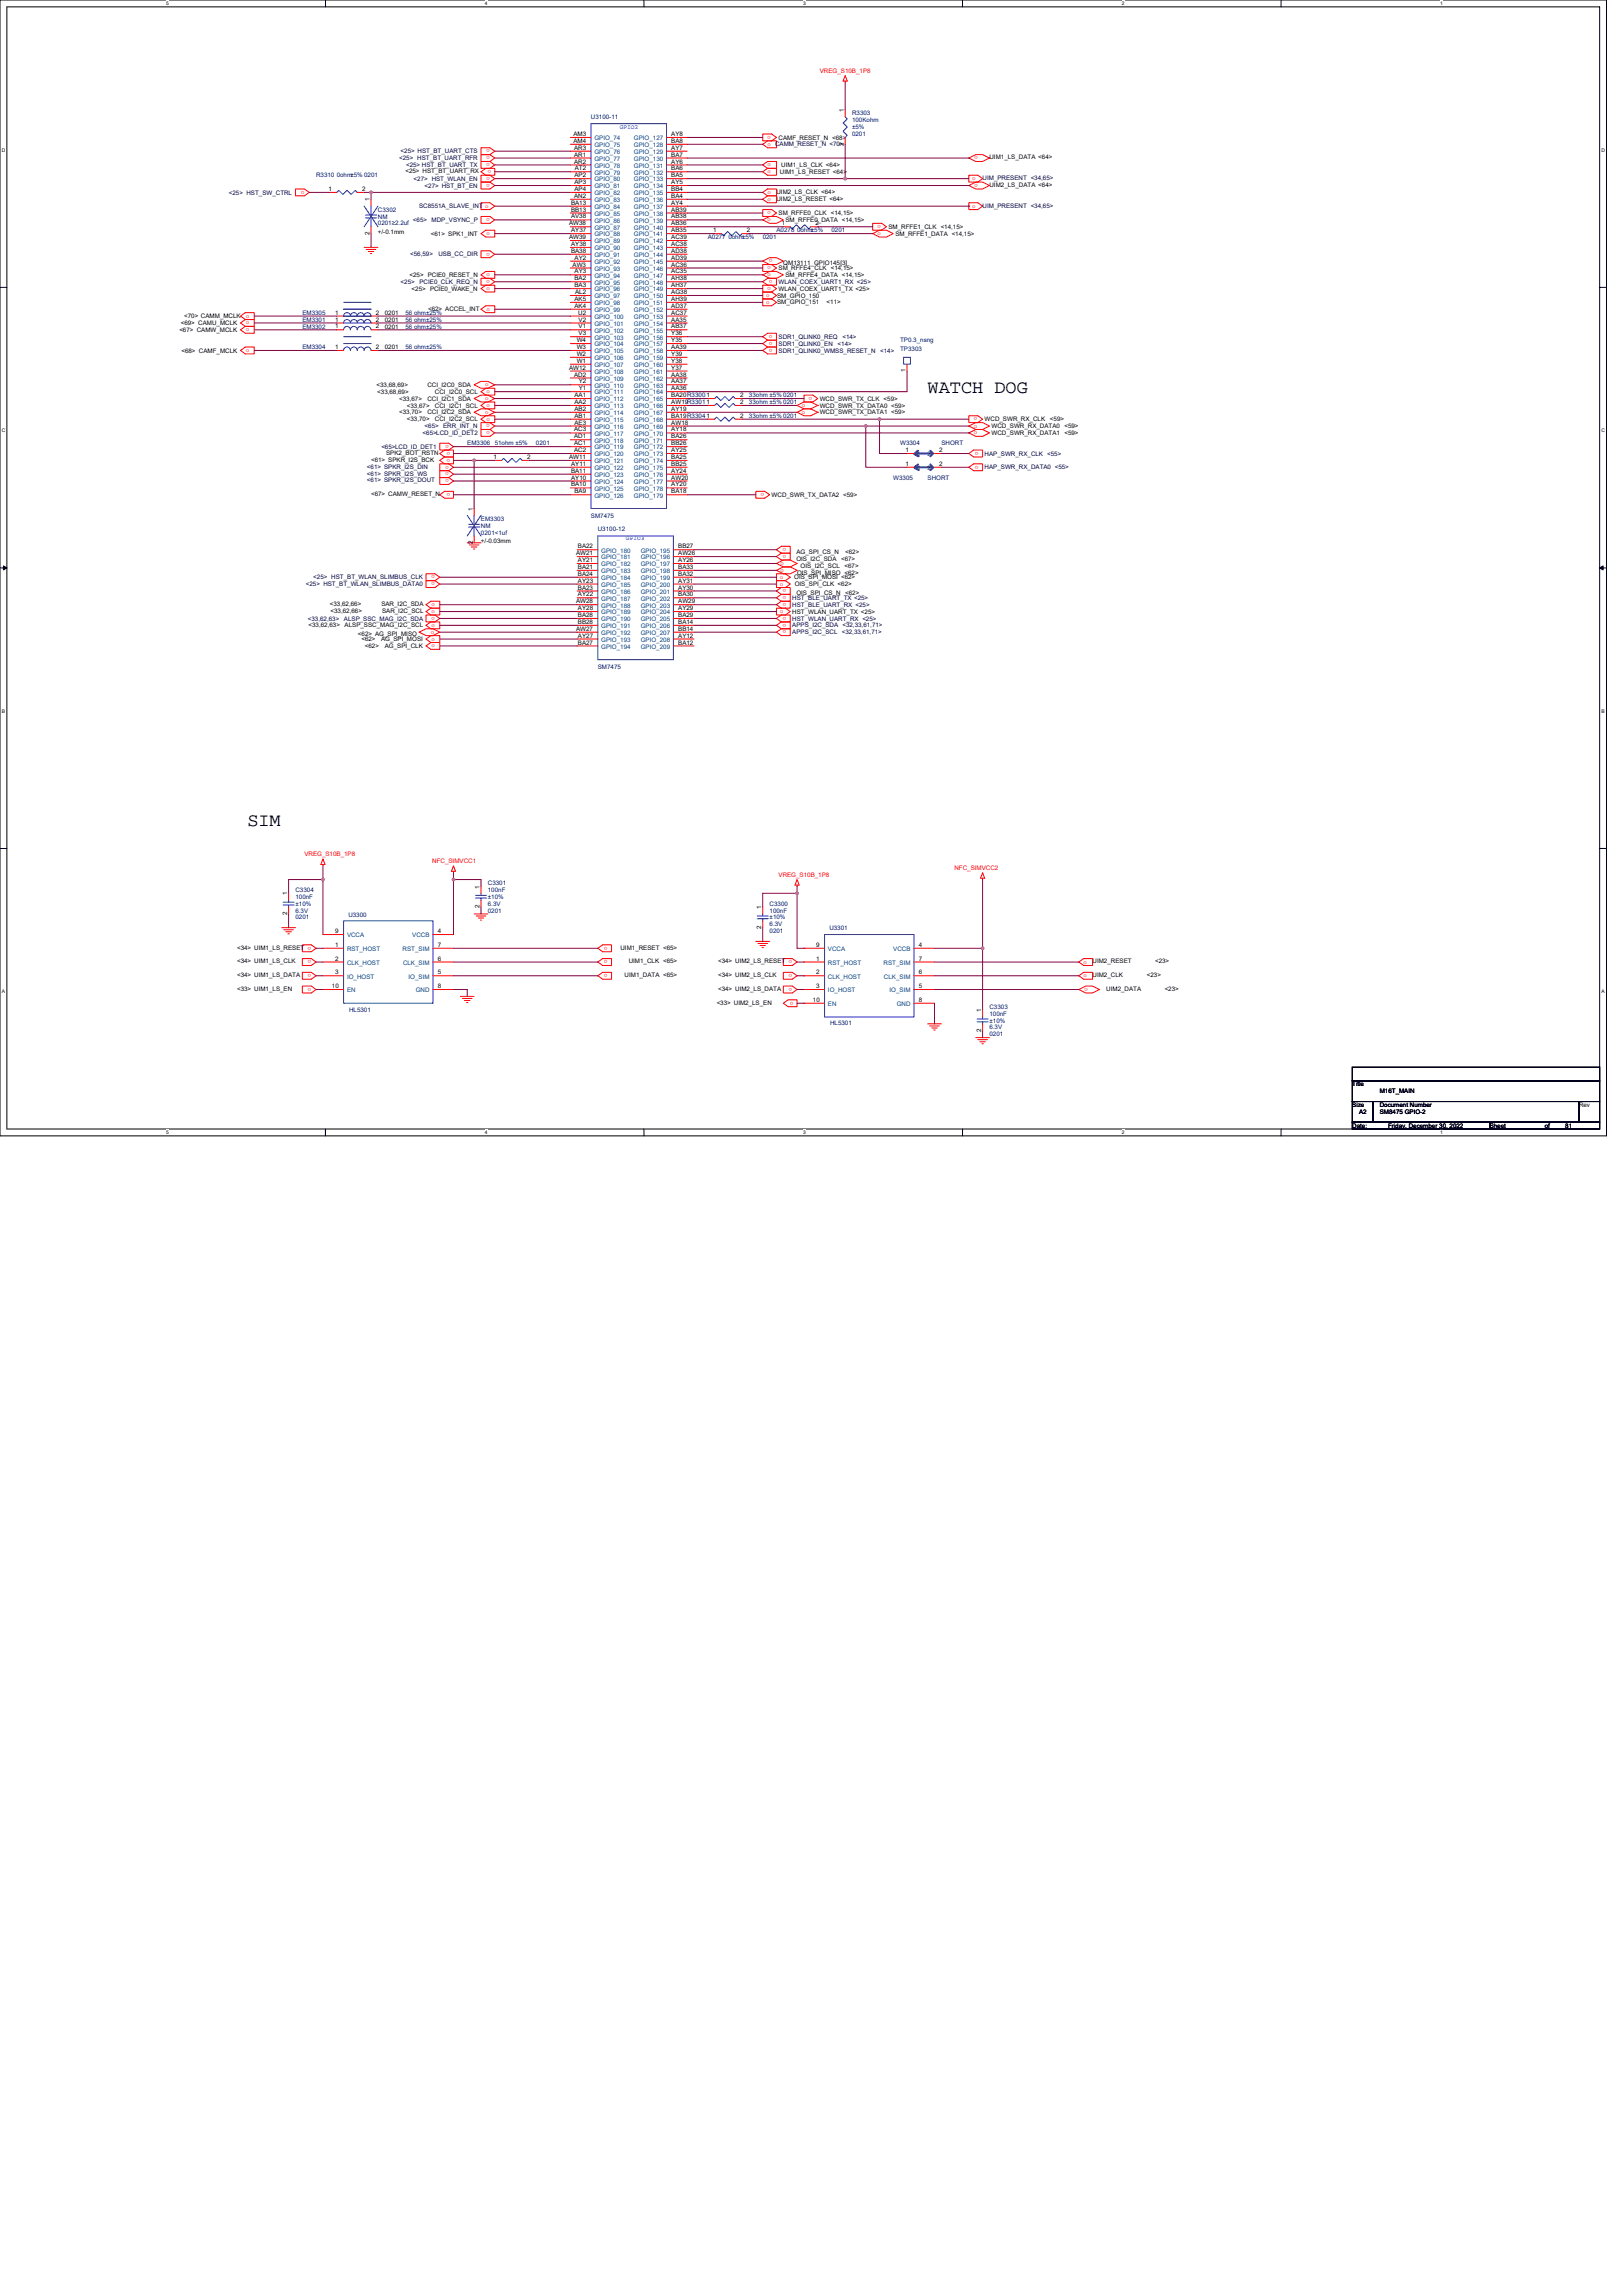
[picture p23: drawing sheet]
<svg xmlns="http://www.w3.org/2000/svg" width="210mm" height="297mm" viewBox="0 0 210 297" stroke-linecap="round" stroke-linejoin="round" font-family="sans-serif">
<defs><g id="words">
<g font-size="2.4">
<text x="120" y="50.9">WATCH DOG</text>
<text x="32" y="106.9">SIM</text>
</g>
<g font-size=".8" fill="#f00">
<text x="106.1" y="9.4">VREG_S10B_1P8</text>
<text x="99.7" y="17.6" transform="rotate(-180 99.7 17.6)">o</text>
<text x="63.4" y="23.8" transform="rotate(-180 63.4 23.8)">o</text>
<text x="63.4" y="19.3" transform="rotate(-180 63.4 19.3)">o</text>
<text x="63.4" y="22.9" transform="rotate(-180 63.4 22.9)">o</text>
<text x="63.4" y="20.2" transform="rotate(-180 63.4 20.2)">o</text>
<text x="63.4" y="21.1" transform="rotate(-180 63.4 21.1)">o</text>
<text x="63.6" y="22" transform="rotate(-180 63.6 22)">o</text>
<text x="99.3" y="18.9">o CAMM_RESET_N &lt;70&gt;</text>
<text x="99.3" y="21.5">o</text>
<text x="99.3" y="22.4">o</text>
<text x="125.8" y="23.3">o</text>
<text x="126.5" y="23.8" transform="rotate(-180 126.5 23.8)">o</text>
<text x="126.5" y="20.2" transform="rotate(-180 126.5 20.2)">o</text>
<text x="39.4" y="24.7" transform="rotate(-180 39.4 24.7)">o</text>
<text x="63.4" y="28.2" transform="rotate(-180 63.4 28.2)">o</text>
<text x="99.3" y="25.1">o</text>
<text x="99.3" y="26">o</text>
<text x="99.3" y="28.6">o</text>
<text x="99.7" y="27.3" transform="rotate(-180 99.7 27.3)">o</text>
<text x="114" y="29.1" transform="rotate(-180 114 29.1)">o</text>
<text x="125.8" y="26.9">o</text>
<text x="62.9" y="30.4">o</text>
<text x="62.9" y="35.8">o</text>
<text x="63.4" y="32.7" transform="rotate(-180 63.4 32.7)">o</text>
<text x="99.3" y="35.8">o</text>
<text x="99.7" y="34.4" transform="rotate(-180 99.7 34.4)">o</text>
<text x="99.9" y="33.6" transform="rotate(-180 99.9 33.6)">o</text>
<text x="113.5" y="30.4">o</text>
<text x="31.8" y="42">o</text>
<text x="31.8" y="41.1">o</text>
<text x="62.9" y="37.5">o</text>
<text x="62.9" y="40.2">o</text>
<text x="63.4" y="36.2" transform="rotate(-180 63.4 36.2)">o</text>
<text x="99.1" y="38.4">o</text>
<text x="99.1" y="39.3">o</text>
<text x="99.7" y="37.1" transform="rotate(-180 99.7 37.1)">o</text>
<text x="99.9" y="36.2" transform="rotate(-180 99.9 36.2)">o</text>
<text x="31.8" y="42.9">o</text>
<text x="31.8" y="45.5">o</text>
<text x="99.9" y="43.3" transform="rotate(-180 99.9 43.3)">o</text>
<text x="99.9" y="44.2" transform="rotate(-180 99.9 44.2)">o</text>
<text x="99.9" y="45.1" transform="rotate(-180 99.9 45.1)">o</text>
<text x="62.8" y="50">o</text>
<text x="62.8" y="51.8">o</text>
<text x="62.8" y="53.5">o</text>
<text x="62.9" y="50.9">o</text>
<text x="62.9" y="52.6">o</text>
<text x="103.7" y="52.6">o</text>
<text x="103.7" y="53.5">o</text>
<text x="105.1" y="51.3" transform="rotate(-180 105.1 51.3)">o</text>
<text x="58.1" y="57.6" transform="rotate(-180 58.1 57.6)">o</text>
<text x="58.2" y="59.3" transform="rotate(-180 58.2 59.3)">o</text>
<text x="58.2" y="58.5" transform="rotate(-180 58.2 58.5)">o</text>
<text x="62.9" y="54.4">o</text>
<text x="63.4" y="54.9" transform="rotate(-180 63.4 54.9)">o</text>
<text x="63.4" y="55.8" transform="rotate(-180 63.4 55.8)">o</text>
<text x="126" y="56.2">o</text>
<text x="126" y="55.3">o</text>
<text x="126.4" y="54" transform="rotate(-180 126.4 54)">o</text>
<text x="126.6" y="58.5" transform="rotate(-180 126.6 58.5)">o</text>
<text x="58.1" y="60.2" transform="rotate(-180 58.1 60.2)">o</text>
<text x="58.1" y="61.1" transform="rotate(-180 58.1 61.1)">o</text>
<text x="58.1" y="62" transform="rotate(-180 58.1 62)">o</text>
<text x="58.2" y="63.8" transform="rotate(-180 58.2 63.8)">o</text>
<text x="98.9" y="63.8" transform="rotate(-180 98.9 63.8)">o</text>
<text x="126.6" y="60.2" transform="rotate(-180 126.6 60.2)">o</text>
<text x="101.7" y="70.9" transform="rotate(-180 101.7 70.9)">o</text>
<text x="101.7" y="71.8" transform="rotate(-180 101.7 71.8)">o</text>
<text x="56.3" y="74.5" transform="rotate(-180 56.3 74.5)">o</text>
<text x="56.3" y="75.3" transform="rotate(-180 56.3 75.3)">o</text>
<text x="100.9" y="74.9">o</text>
<text x="100.9" y="75.8">o</text>
<text x="101" y="73.1">o</text>
<text x="101" y="74">o</text>
<text x="101.7" y="77.1" transform="rotate(-180 101.7 77.1)">o</text>
<text x="101.7" y="76.2" transform="rotate(-180 101.7 76.2)">o</text>
<text x="55.7" y="82">o</text>
<text x="55.8" y="81.1">o</text>
<text x="55.8" y="83.8">o</text>
<text x="55.8" y="82.9">o</text>
<text x="55.8" y="78.4">o</text>
<text x="55.8" y="79.3">o</text>
<text x="56.3" y="79.8" transform="rotate(-180 56.3 79.8)">o</text>
<text x="100.9" y="79.3">o</text>
<text x="101.7" y="78" transform="rotate(-180 101.7 78)">o</text>
<text x="101.7" y="79.8" transform="rotate(-180 101.7 79.8)">o</text>
<text x="101.7" y="80.7" transform="rotate(-180 101.7 80.7)">o</text>
<text x="101.7" y="81.6" transform="rotate(-180 101.7 81.6)">o</text>
<text x="39.4" y="110.8">VREG_S10B_1P8</text>
<text x="55.9" y="111.7">NFC_SIMVCC1</text>
<text x="100.7" y="113.4">VREG_S10B_1P8</text>
<text x="123.5" y="112.6">NFC_SIMVCC2</text>
<text x="40.3" y="122.5" transform="rotate(-180 40.3 122.5)">o</text>
<text x="40.3" y="124.2" transform="rotate(-180 40.3 124.2)">o</text>
<text x="78.6" y="122.5" transform="rotate(-180 78.6 122.5)">o</text>
<text x="78.6" y="124.2" transform="rotate(-180 78.6 124.2)">o</text>
<text x="102.5" y="124.2" transform="rotate(-180 102.5 124.2)">o</text>
<text x="140.2" y="124.7">o</text>
<text x="40.3" y="126" transform="rotate(-180 40.3 126)">o</text>
<text x="40.3" y="127.8" transform="rotate(-180 40.3 127.8)">o</text>
<text x="78.6" y="126" transform="rotate(-180 78.6 126)">o</text>
<text x="102.5" y="126" transform="rotate(-180 102.5 126)">o</text>
<text x="102.5" y="127.8" transform="rotate(-180 102.5 127.8)">o</text>
<text x="102.7" y="129.6" transform="rotate(-180 102.7 129.6)">o</text>
<text x="140.2" y="126.4">o</text>
<text x="140.7" y="127.8" transform="rotate(-180 140.7 127.8)">o</text>
</g>
<g font-size=".8">
<text x="74.2" y="17.6">AM3</text>
<text x="86.9" y="17.6">AY8</text>
<text x="109.2" y="14.5" transform="rotate(-90 109.2 14.5)">1</text>
<text x="52.5" y="22.4">&lt;25&gt; HST_BT_UART_RX</text>
<text x="74.2" y="18.5">AM4</text>
<text x="74.3" y="19.4">AR3</text>
<text x="74.3" y="20.3">AR1</text>
<text x="74.3" y="21.2">AR2</text>
<text x="74.3" y="22.9">AP2</text>
<text x="74.3" y="23.8">AP3</text>
<text x="74.4" y="22">AT2</text>
<text x="86.9" y="18.5">BA8</text>
<text x="86.9" y="19.4">AY7</text>
<text x="86.9" y="20.3">BA7</text>
<text x="86.9" y="21.2">AY6</text>
<text x="86.9" y="22">BA6</text>
<text x="86.9" y="22.9">BA5</text>
<text x="86.9" y="23.8">AY5</text>
<text x="100.7" y="18.1">CAMF_RESET_N &lt;68&gt;</text>
<text x="100.9" y="22.5">UIM1_LS_RESET &lt;64&gt;</text>
<text x="101.1" y="21.6">UIM1_LS_CLK &lt;64&gt;</text>
<text x="109.2" y="18.9" transform="rotate(-90 109.2 18.9)">2</text>
<text x="128" y="20.6">UIM1_LS_DATA &lt;64&gt;</text>
<text x="42.5" y="24.7">1</text>
<text x="46.9" y="24.7">2</text>
<text x="47.8" y="26" transform="rotate(-90 47.8 26)">1</text>
<text x="73.6" y="29.2">AW38</text>
<text x="73.9" y="26.5">BA13</text>
<text x="73.9" y="27.4">BB13</text>
<text x="73.9" y="28.3">AV38</text>
<text x="74.3" y="25.6">AN2</text>
<text x="74.3" y="24.7">AP4</text>
<text x="86.9" y="24.7">BB4</text>
<text x="86.9" y="25.6">BA4</text>
<text x="86.9" y="26.5">AY4</text>
<text x="86.9" y="27.4">AB39</text>
<text x="86.9" y="28.3">AB38</text>
<text x="86.9" y="29.2">AB36</text>
<text x="100.5" y="25.1">UIM2_LS_CLK &lt;64&gt;</text>
<text x="100.5" y="26">UIM2_LS_RESET &lt;64&gt;</text>
<text x="100.7" y="27.8">SM_RFFE0_CLK &lt;14,15&gt;</text>
<text x="101.2" y="29.2">1</text>
<text x="101.6" y="28.7">SM_RFFE0_DATA &lt;14,15&gt;</text>
<text x="105.5" y="29.2">2</text>
<text x="114.9" y="29.6">SM_RFFE1_CLK &lt;14,15&gt;</text>
<text x="128" y="24.2">UIM2_LS_DATA &lt;64&gt;</text>
<text x="47.8" y="30.4" transform="rotate(-90 47.8 30.4)">2</text>
<text x="48.9" y="30.2">+/-0.1mm</text>
<text x="53" y="35.8">&lt;25&gt; PCIE0_RESET_N</text>
<text x="55.7" y="30.5">&lt;61&gt; SPK1_INT</text>
<text x="73.6" y="30.9">AW39</text>
<text x="73.9" y="32.7">BA38</text>
<text x="73.9" y="30">AY37</text>
<text x="73.9" y="31.8">AY38</text>
<text x="74.1" y="34.5">AW3</text>
<text x="74.3" y="33.6">AY2</text>
<text x="74.3" y="35.4">AY3</text>
<text x="86.9" y="30">AB35</text>
<text x="86.9" y="30.9">AC39</text>
<text x="86.9" y="31.8">AC38</text>
<text x="86.9" y="32.7">AD38</text>
<text x="86.9" y="33.6">AD39</text>
<text x="86.9" y="34.5">AC36</text>
<text x="86.9" y="35.4">AC35</text>
<text x="92.3" y="30">1</text>
<text x="96.6" y="30">2</text>
<text x="100.7" y="34.9">SM_RFFE4_CLK &lt;14,15&gt;</text>
<text x="101.3" y="34.3">QM13111_GPIO145[3]</text>
<text x="101.6" y="35.8">SM_RFFE4_DATA &lt;14,15&gt;</text>
<text x="115.8" y="30.5">SM_RFFE1_DATA &lt;14,15&gt;</text>
<text x="23.8" y="41.1">&lt;70&gt; CAMM_MCLK</text>
<text x="43.4" y="41.6">1</text>
<text x="43.4" y="40.7">1</text>
<text x="48.6" y="41.6">2</text>
<text x="48.6" y="40.7">2</text>
<text x="49.8" y="41.6">0201</text>
<text x="49.8" y="40.7">0201</text>
<text x="53.3" y="37.6">&lt;25&gt; PCIE0_WAKE_N</text>
<text x="55.4" y="40.2">&lt;62&gt; ACCEL_INT</text>
<text x="74.3" y="36.3">BA2</text>
<text x="74.3" y="37.2">BA3</text>
<text x="74.3" y="38.9">AK5</text>
<text x="74.3" y="39.8">AK4</text>
<text x="74.4" y="38">AL2</text>
<text x="74.8" y="40.7">U2</text>
<text x="74.9" y="41.6">V2</text>
<text x="86.9" y="36.3">AH38</text>
<text x="86.9" y="37.2">AH37</text>
<text x="86.9" y="38">AG38</text>
<text x="86.9" y="38.9">AH39</text>
<text x="86.9" y="39.8">AD37</text>
<text x="86.9" y="40.7">AC37</text>
<text x="86.9" y="41.6">AA35</text>
<text x="100.5" y="38.5">SM_GPIO_150</text>
<text x="100.5" y="39.4">SM_GPIO_151</text>
<text x="100.7" y="37.6">WLAN_COEX_UART1_TX &lt;25&gt;</text>
<text x="106.9" y="39.4">&lt;11&gt;</text>
<text x="23.2" y="42.9">&lt;67&gt; CAMW_MCLK</text>
<text x="23.4" y="42.1">&lt;69&gt; CAMU_MCLK</text>
<text x="23.5" y="45.6">&lt;68&gt; CAMF_MCLK</text>
<text x="43.4" y="45.2">1</text>
<text x="43.4" y="42.5">1</text>
<text x="48.6" y="45.2">2</text>
<text x="48.6" y="42.5">2</text>
<text x="49.8" y="45.2">0201</text>
<text x="49.8" y="42.5">0201</text>
<text x="73.6" y="47.8">AW12</text>
<text x="74.6" y="44.3">W4</text>
<text x="74.6" y="45.2">W3</text>
<text x="74.6" y="46">W2</text>
<text x="74.6" y="46.9">W1</text>
<text x="74.9" y="42.5">V1</text>
<text x="74.9" y="43.4">V3</text>
<text x="86.9" y="42.5">AB37</text>
<text x="86.9" y="43.4">Y36</text>
<text x="86.9" y="44.3">Y35</text>
<text x="86.9" y="45.2">AA39</text>
<text x="86.9" y="46">Y39</text>
<text x="86.9" y="46.9">Y38</text>
<text x="86.9" y="47.8">Y37</text>
<text x="48.7" y="50.1">&lt;33,68,69&gt;</text>
<text x="48.8" y="50.9">&lt;33,68,69&gt;</text>
<text x="51.7" y="51.8">&lt;33,67&gt;</text>
<text x="51.7" y="53.6">&lt;33,70&gt;</text>
<text x="52.6" y="52.7">&lt;33,67&gt;</text>
<text x="55.3" y="50.1">CCI_I2C0_SDA</text>
<text x="55.3" y="51.8">CCI_I2C1_SDA</text>
<text x="55.3" y="53.6">CCI_I2C2_SDA</text>
<text x="56.3" y="50.9">CCI_I2C0_SCL</text>
<text x="56.3" y="52.7">CCI_I2C1_SCL</text>
<text x="74.3" y="48.7">AD2</text>
<text x="74.3" y="51.4">AA1</text>
<text x="74.3" y="52.3">AA2</text>
<text x="74.3" y="53.2">AB2</text>
<text x="74.9" y="49.6">Y2</text>
<text x="74.9" y="50.5">Y1</text>
<text x="86.9" y="48.7">AA38</text>
<text x="86.9" y="49.6">AA37</text>
<text x="86.9" y="50.5">AA36</text>
<text x="86.9" y="51.4">BA20R33001</text>
<text x="86.9" y="52.3">AW19R33011</text>
<text x="86.9" y="53.2">AY19</text>
<text x="95.7" y="51.4">2</text>
<text x="95.7" y="52.3">2</text>
<text x="106.1" y="51.8">WCD_SWR_TX_CLK &lt;59&gt;</text>
<text x="106.1" y="52.7">WCD_SWR_TX_DATA0 &lt;59&gt;</text>
<text x="106.1" y="53.6">WCD_SWR_TX_DATA1 &lt;59&gt;</text>
<text x="117.2" y="48.2" transform="rotate(-90 117.2 48.2)">1</text>
<text x="48" y="59.7">&lt;61&gt; SPKR_I2S_BCK</text>
<text x="50" y="58.9">SPK2_BOT_RSTN</text>
<text x="52.6" y="54.5">&lt;33,70&gt;</text>
<text x="56.3" y="54.5">CCI_I2C2_SCL</text>
<text x="63.8" y="59.4">1</text>
<text x="68.2" y="59.4">2</text>
<text x="73.6" y="59.4">AW11</text>
<text x="74.3" y="55.8">AC3</text>
<text x="74.3" y="56.7">AD1</text>
<text x="74.3" y="57.6">AC1</text>
<text x="74.3" y="58.5">AC2</text>
<text x="74.3" y="54">AB1</text>
<text x="74.3" y="54.9">AE3</text>
<text x="86.9" y="54">BA19R33041</text>
<text x="86.9" y="54.9">AW18</text>
<text x="86.9" y="55.8">AY18</text>
<text x="86.9" y="56.7">BA26</text>
<text x="86.9" y="57.6">BB26</text>
<text x="86.9" y="58.5">AY25</text>
<text x="86.9" y="59.4">BA25</text>
<text x="95.7" y="54">2</text>
<text x="117.2" y="58.5">1</text>
<text x="121.5" y="58.5">2</text>
<text x="127.4" y="54.5">WCD_SWR_RX_CLK</text>
<text x="128.3" y="56.3">WCD_SWR_RX_DATA1</text>
<text x="128.3" y="55.4">WCD_SWR_RX_DATA0</text>
<text x="135.8" y="54.5">&lt;59&gt;</text>
<text x="137.7" y="56.3">&lt;59&gt;</text>
<text x="137.7" y="55.4">&lt;59&gt;</text>
<text x="48" y="64.2">&lt;67&gt; CAMW_RESET_N</text>
<text x="73.9" y="61.2">BA11</text>
<text x="73.9" y="62.9">BA10</text>
<text x="73.9" y="60.3">AY11</text>
<text x="73.9" y="62">AY10</text>
<text x="74.3" y="63.8">BA9</text>
<text x="86.9" y="60.3">BB25</text>
<text x="86.9" y="61.2">AY24</text>
<text x="86.9" y="62">AW20</text>
<text x="86.9" y="62.9">AY20</text>
<text x="86.9" y="63.8">BA18</text>
<text x="99.8" y="64.3">WCD_SWR_TX_DATA2 &lt;59&gt;</text>
<text x="117.2" y="60.3">1</text>
<text x="121.5" y="60.3">2</text>
<text x="61.2" y="70.4" transform="rotate(-90 61.2 70.4)">2</text>
<text x="61.2" y="66.1" transform="rotate(-90 61.2 66.1)">1</text>
<text x="62.2" y="70.2">+/-0.03mm</text>
<text x="74.5" y="71.8">AW21</text>
<text x="74.8" y="70.9">BA22</text>
<text x="87.7" y="70.9">BB27</text>
<text x="87.7" y="71.8">AW26</text>
<text x="103" y="71.7">AG_SPI_CS_N</text>
<text x="109.3" y="71.7">&lt;62&gt;</text>
<text x="74.8" y="73.6">BA21</text>
<text x="74.8" y="74.5">BA24</text>
<text x="74.8" y="76.3">BA23</text>
<text x="74.8" y="72.7">AY21</text>
<text x="74.8" y="75.4">AY23</text>
<text x="74.8" y="77.2">AY22</text>
<text x="87.7" y="72.7">AY26</text>
<text x="87.7" y="73.6">BA33</text>
<text x="87.7" y="74.5">BA32</text>
<text x="87.7" y="75.4">AY31</text>
<text x="87.7" y="76.3">AY30</text>
<text x="87.7" y="77.2">BA30</text>
<text x="102.8" y="74.9">OIS_SPI_MOSI &lt;62&gt;</text>
<text x="102.8" y="75.8">OIS_SPI_CLK &lt;62&gt;</text>
<text x="103" y="77">OIS_SPI_CS_N</text>
<text x="103" y="72.5">OIS_I2C_SDA</text>
<text x="103.1" y="74.3">OIS_SPI_MISO &lt;62&gt;</text>
<text x="103.6" y="73.4">OIS_I2C_SCL</text>
<text x="108.8" y="72.5">&lt;67&gt;</text>
<text x="109.3" y="73.4">&lt;67&gt;</text>
<text x="109.3" y="77">&lt;62&gt;</text>
<text x="39.9" y="81.2">&lt;33,62,63&gt;</text>
<text x="42.7" y="78.4">&lt;33,62,66&gt;</text>
<text x="42.8" y="79.3">&lt;33,62,66&gt;</text>
<text x="44.6" y="81.2">ALSP_SSC_MAG_I2C_SCL</text>
<text x="46.3" y="82.3">&lt;62&gt; AG_SPI_MISO</text>
<text x="46.8" y="82.9">&lt;62&gt;</text>
<text x="47.2" y="83.8">&lt;62&gt;</text>
<text x="49.3" y="82.9">AG_SPI_MOSI</text>
<text x="49.3" y="78.4">SAR_I2C_SDA</text>
<text x="49.4" y="79.3">SAR_I2C_SCL</text>
<text x="49.8" y="83.8">AG_SPI_CLK</text>
<text x="74.5" y="78">AW28</text>
<text x="74.5" y="81.6">AW27</text>
<text x="74.8" y="79.8">BA28</text>
<text x="74.8" y="80.7">BB28</text>
<text x="74.8" y="83.4">BA27</text>
<text x="74.8" y="78.9">AY28</text>
<text x="74.8" y="82.5">AY27</text>
<text x="87.7" y="78">AW29</text>
<text x="87.7" y="78.9">AY29</text>
<text x="87.7" y="79.8">BA29</text>
<text x="87.7" y="80.7">BA14</text>
<text x="87.7" y="81.6">BB14</text>
<text x="87.7" y="82.5">AY12</text>
<text x="87.7" y="83.4">BA12</text>
<text x="102.5" y="79.4">HST_WLAN_UART_TX &lt;25&gt;</text>
<text x="37.2" y="118.4" transform="rotate(-90 37.2 118.4)">2</text>
<text x="37.2" y="115.8" transform="rotate(-90 37.2 115.8)">1</text>
<text x="62" y="117.5" transform="rotate(-90 62 117.5)">2</text>
<text x="62" y="114.9" transform="rotate(-90 62 114.9)">1</text>
<text x="98.5" y="117.6" transform="rotate(-90 98.5 117.6)">1</text>
<text x="30.7" y="122.9">&lt;34&gt; UIM1_LS_RESET</text>
<text x="30.7" y="124.6">&lt;34&gt; UIM1_LS_CLK</text>
<text x="43.4" y="122.5">1</text>
<text x="43.4" y="124.3">2</text>
<text x="43.4" y="120.7">9</text>
<text x="56.6" y="120.7">4</text>
<text x="56.6" y="124.3">6</text>
<text x="56.6" y="122.5">7</text>
<text x="80.3" y="122.9">UIM1_RESET &lt;65&gt;</text>
<text x="81.3" y="124.6">UIM1_CLK &lt;65&gt;</text>
<text x="92.9" y="124.6">&lt;34&gt; UIM2_LS_RESET</text>
<text x="98.5" y="120.2" transform="rotate(-90 98.5 120.2)">2</text>
<text x="105.6" y="124.3">1</text>
<text x="105.6" y="122.5">9</text>
<text x="118.9" y="122.5">4</text>
<text x="118.9" y="124.3">7</text>
<text x="141.4" y="124.6">UIM2_RESET</text>
<text x="149.4" y="124.6">&lt;23&gt;</text>
<text x="30.7" y="126.4">&lt;34&gt; UIM1_LS_DATA</text>
<text x="30.7" y="128.2">&lt;33&gt; UIM1_LS_EN</text>
<text x="42.9" y="127.8">10</text>
<text x="43.4" y="126.1">3</text>
<text x="56.6" y="126.1">5</text>
<text x="56.6" y="127.8">8</text>
<text x="80.8" y="126.4">UIM1_DATA &lt;65&gt;</text>
<text x="92.7" y="130">&lt;33&gt; UIM2_LS_EN</text>
<text x="92.9" y="126.4">&lt;34&gt; UIM2_LS_CLK</text>
<text x="92.9" y="128.2">&lt;34&gt; UIM2_LS_DATA</text>
<text x="105.2" y="129.6">10</text>
<text x="105.6" y="126.1">2</text>
<text x="105.6" y="127.8">3</text>
<text x="118.9" y="129.6">8</text>
<text x="118.9" y="127.8">5</text>
<text x="118.9" y="126.1">6</text>
<text x="126.9" y="130.9" transform="rotate(-90 126.9 130.9)">1</text>
<text x="141.4" y="126.4">UIM2_CLK</text>
<text x="143.1" y="128.2">UIM2_DATA</text>
<text x="148.4" y="126.4">&lt;23&gt;</text>
<text x="150.7" y="128.2">&lt;23&gt;</text>
<text x="126.9" y="133.5" transform="rotate(-90 126.9 133.5)">2</text>
<text x="175" y="140.6">Title</text>
<text x="175" y="143.2">Size</text>
<text x="178.5" y="143.2">Document Number</text>
<text x="178.5" y="141.4">M16T_MAIN</text>
<text x="204.3" y="143.2">Rev</text>
<text x="175" y="145.9">Date:</text>
<text x="175.8" y="144.1">A2</text>
<text x="178.5" y="144.1">SM8475 GPIO-2</text>
<text x="179.6" y="145.9">Friday, December 30, 2022</text>
<text x="192.7" y="145.9">Sheet</text>
<text x="199.8" y="145.9">of</text>
<text x="202.5" y="145.9">81</text>
</g>
<g font-size=".8" fill="#000080">
<text x="76.5" y="15.4">U3100-11</text>
<text x="110.2" y="14.9">R3303</text>
<text x="110.2" y="15.8">100Kohm</text>
<text x="110.2" y="16.7">±5%</text>
<text x="110.2" y="17.6">0201</text>
<text x="40.9" y="22.9">R3310 0ohm±5% 0201</text>
<text x="48.9" y="27.4">C3302</text>
<text x="48.9" y="28.3">NM</text>
<text x="48.9" y="29.2">0201≥2.2uf</text>
<text x="91.6" y="30.9">A0277 0ohm±5%</text>
<text x="98.7" y="30.9">0201</text>
<text x="100.5" y="30.1">A0278 0ohm±5%</text>
<text x="107.6" y="30.1">0201</text>
<text x="39.1" y="41.6">EM3301</text>
<text x="39.1" y="40.7">EM3305</text>
<text x="52.5" y="41.6">56 ohm±25%</text>
<text x="52.5" y="40.7">56 ohm±25%</text>
<text x="39.1" y="45.2">EM3304</text>
<text x="39.1" y="42.5">EM3302</text>
<text x="52.5" y="45.2">56 ohm±25%</text>
<text x="52.5" y="42.5">56 ohm±25%</text>
<text x="116.5" y="45.3">TP3303</text>
<text x="116.5" y="44.3">TP0.3_nsng</text>
<text x="96.9" y="51.4">33ohm ±5% 0201</text>
<text x="96.9" y="52.3">33ohm ±5% 0201</text>
<text x="60.5" y="57.6">EM3306 51ohm ±5%</text>
<text x="69.3" y="57.6">0201</text>
<text x="96.9" y="54.1">33ohm ±5% 0201</text>
<text x="116.5" y="57.6">W3304</text>
<text x="121.8" y="57.6">SHORT</text>
<text x="115.6" y="62.1">W3305</text>
<text x="120" y="62.1">SHORT</text>
<text x="62.2" y="67.4">EM3303</text>
<text x="62.2" y="68.3">NM</text>
<text x="62.2" y="69.2">0201&lt;1uf</text>
<text x="76.5" y="67">SM7475</text>
<text x="77.3" y="68.7">U3100-12</text>
<text x="77.3" y="86.6">SM7475</text>
<text x="38.2" y="115.4">C3304</text>
<text x="38.2" y="116.3">100nF</text>
<text x="38.2" y="119">0201</text>
<text x="38.2" y="118.1">6.3V</text>
<text x="38.2" y="117.2">±10%</text>
<text x="45.1" y="118.6">U3300</text>
<text x="63.1" y="114.5">C3301</text>
<text x="63.1" y="115.4">100nF</text>
<text x="63.1" y="118.1">0201</text>
<text x="63.1" y="117.2">6.3V</text>
<text x="63.1" y="116.3">±10%</text>
<text x="99.6" y="117.2">C3300</text>
<text x="99.6" y="118.1">100nF</text>
<text x="99.6" y="119.8">6.3V</text>
<text x="99.6" y="119">±10%</text>
<text x="99.6" y="120.7">0201</text>
<text x="107.3" y="120.4">U3301</text>
<text x="45.2" y="130.9">HL5301</text>
<text x="128" y="130.5">C3303</text>
<text x="128" y="131.4">100nF</text>
<text x="107.4" y="132.6">HL5301</text>
<text x="128" y="134.1">0201</text>
<text x="128" y="133.2">6.3V</text>
<text x="128" y="132.3">±10%</text>
</g>
<g font-size=".8" fill="#00f">
<text x="80.2" y="16.6">GPIO2</text>
<text x="81" y="69.9">GPIO3</text>
</g>
<g font-size=".8" fill="#000040">
<text x="51.7" y="20.7">&lt;25&gt; HST_BT_UART_RFR</text>
<text x="51.8" y="19.8">&lt;25&gt; HST_BT_UART_CTS</text>
<text x="52.5" y="21.6">&lt;25&gt; HST_BT_UART_TX</text>
<text x="53.5" y="23.4">&lt;27&gt; HST_WLAN_EN</text>
<text x="127.1" y="23.3">UIM_PRESENT &lt;34,65&gt;</text>
<text x="29.6" y="25.2">&lt;25&gt; HST_SW_CTRL</text>
<text x="53.4" y="28.7">&lt;65&gt;</text>
<text x="54.2" y="26.9">SC8551A_SLAVE_INT o</text>
<text x="54.9" y="24.3">&lt;27&gt; HST_BT_EN</text>
<text x="55.8" y="28.7">MDP_VSYNC_P</text>
<text x="127.1" y="26.9">UIM_PRESENT &lt;34,65&gt;</text>
<text x="53.1" y="33.2">&lt;56,59&gt;</text>
<text x="56.7" y="33.2">USB_CC_DIR</text>
<text x="51.8" y="36.7">&lt;25&gt;</text>
<text x="54.3" y="36.7">PCIE0_CLK_REQ_N</text>
<text x="100.7" y="36.7">WLAN_COEX_UART1_RX &lt;25&gt;</text>
<text x="100.7" y="43.8">SDR1_QLINK0_REQ</text>
<text x="100.7" y="44.7">SDR1_QLINK0_EN</text>
<text x="100.7" y="45.6">SDR1_QLINK0_WMSS_RESET_N</text>
<text x="108.4" y="44.7">&lt;14&gt;</text>
<text x="109" y="43.8">&lt;14&gt;</text>
<text x="113.9" y="45.6">&lt;14&gt;</text>
<text x="49.3" y="58.1">&lt;65&gt;LCD_ID_DET1</text>
<text x="54.7" y="56.3">&lt;65&gt;LCD_ID_DET2</text>
<text x="54.9" y="55.4">&lt;65&gt; ERR_INT_N</text>
<text x="127.4" y="58.9">HAP_SWR_RX_CLK &lt;55&gt;</text>
<text x="47.5" y="60.6">&lt;61&gt; SPKR_I2S_DIN</text>
<text x="47.5" y="61.5">&lt;61&gt; SPKR_I2S_WS</text>
<text x="47.5" y="62.4">&lt;61&gt; SPKR_I2S_DOUT</text>
<text x="127.4" y="60.7">HAP_SWR_RX_DATA0 &lt;55&gt;</text>
<text x="39.6" y="75.8">&lt;25&gt; HST_BT_WLAN_SLIMBUS_DATA0</text>
<text x="40.5" y="74.9">&lt;25&gt; HST_BT_WLAN_SLIMBUS_CLK</text>
<text x="102.5" y="77.6">HST_BLE_UART_TX &lt;25&gt;</text>
<text x="39.8" y="80.3">&lt;33,62,63&gt;</text>
<text x="44.5" y="80.3">ALSP_SSC_MAG_I2C_SDA</text>
<text x="102.5" y="78.5">HST_BLE_UART_RX &lt;25&gt;</text>
<text x="102.5" y="80.3">HST_WLAN_UART_RX &lt;25&gt;</text>
<text x="102.5" y="81.2">APPS_I2C_SDA &lt;32,33,61,71&gt;</text>
<text x="102.5" y="82.1">APPS_I2C_SCL &lt;32,33,61,71&gt;</text>
</g>
<g font-size=".8" fill="#004080">
<text x="76.9" y="18.1">GPIO_74</text>
<text x="76.9" y="19">GPIO_75</text>
<text x="76.9" y="19.9">GPIO_76</text>
<text x="76.9" y="20.8">GPIO_77</text>
<text x="76.9" y="21.7">GPIO_78</text>
<text x="76.9" y="22.6">GPIO_79</text>
<text x="76.9" y="23.5">GPIO_80</text>
<text x="82" y="18.1">GPIO_127</text>
<text x="82" y="19">GPIO_128</text>
<text x="82" y="19.9">GPIO_129</text>
<text x="82" y="20.8">GPIO_130</text>
<text x="82" y="21.7">GPIO_131</text>
<text x="82" y="22.6">GPIO_132</text>
<text x="82" y="23.5">GPIO_133</text>
<text x="76.9" y="24.4">GPIO_81</text>
<text x="76.9" y="25.3">GPIO_82</text>
<text x="76.9" y="26.1">GPIO_83</text>
<text x="76.9" y="27">GPIO_84</text>
<text x="76.9" y="27.9">GPIO_85</text>
<text x="76.9" y="28.8">GPIO_86</text>
<text x="76.9" y="29.7">GPIO_87</text>
<text x="82" y="24.4">GPIO_134</text>
<text x="82" y="25.3">GPIO_135</text>
<text x="82" y="26.1">GPIO_136</text>
<text x="82" y="27">GPIO_137</text>
<text x="82" y="27.9">GPIO_138</text>
<text x="82" y="28.8">GPIO_139</text>
<text x="82" y="29.7">GPIO_140</text>
<text x="76.9" y="30.6">GPIO_88</text>
<text x="76.9" y="31.5">GPIO_89</text>
<text x="76.9" y="32.4">GPIO_90</text>
<text x="76.9" y="33.3">GPIO_91</text>
<text x="76.9" y="34.1">GPIO_92</text>
<text x="76.9" y="35">GPIO_93</text>
<text x="76.9" y="35.9">GPIO_94</text>
<text x="82" y="30.6">GPIO_141</text>
<text x="82" y="31.5">GPIO_142</text>
<text x="82" y="32.4">GPIO_143</text>
<text x="82" y="33.3">GPIO_144</text>
<text x="82" y="34.1">GPIO_145</text>
<text x="82" y="35">GPIO_146</text>
<text x="82" y="35.9">GPIO_147</text>
<text x="76.9" y="41.3">GPIO_100</text>
<text x="76.9" y="36.8">GPIO_95</text>
<text x="76.9" y="37.7">GPIO_96</text>
<text x="76.9" y="38.6">GPIO_97</text>
<text x="76.9" y="39.5">GPIO_98</text>
<text x="76.9" y="40.4">GPIO_99</text>
<text x="82" y="36.8">GPIO_148</text>
<text x="82" y="37.7">GPIO_149</text>
<text x="82" y="38.6">GPIO_150</text>
<text x="82" y="39.5">GPIO_151</text>
<text x="82" y="40.4">GPIO_152</text>
<text x="82" y="41.3">GPIO_153</text>
<text x="76.9" y="42.1">GPIO_101</text>
<text x="76.9" y="43">GPIO_102</text>
<text x="76.9" y="43.9">GPIO_103</text>
<text x="76.9" y="44.8">GPIO_104</text>
<text x="76.9" y="45.7">GPIO_105</text>
<text x="76.9" y="46.6">GPIO_106</text>
<text x="76.9" y="47.5">GPIO_107</text>
<text x="82" y="42.1">GPIO_154</text>
<text x="82" y="43">GPIO_155</text>
<text x="82" y="43.9">GPIO_156</text>
<text x="82" y="44.8">GPIO_157</text>
<text x="82" y="45.7">GPIO_158</text>
<text x="82" y="46.6">GPIO_159</text>
<text x="82" y="47.5">GPIO_160</text>
<text x="76.9" y="48.4">GPIO_108</text>
<text x="76.9" y="49.3">GPIO_109</text>
<text x="76.9" y="50.1">GPIO_110</text>
<text x="76.9" y="51">GPIO_111</text>
<text x="76.9" y="51.9">GPIO_112</text>
<text x="76.9" y="52.8">GPIO_113</text>
<text x="76.9" y="53.7">GPIO_114</text>
<text x="82" y="48.4">GPIO_161</text>
<text x="82" y="49.3">GPIO_162</text>
<text x="82" y="50.1">GPIO_163</text>
<text x="82" y="51">GPIO_164</text>
<text x="82" y="51.9">GPIO_165</text>
<text x="82" y="52.8">GPIO_166</text>
<text x="82" y="53.7">GPIO_167</text>
<text x="76.9" y="54.6">GPIO_115</text>
<text x="76.9" y="55.5">GPIO_116</text>
<text x="76.9" y="56.4">GPIO_117</text>
<text x="76.9" y="57.3">GPIO_118</text>
<text x="76.9" y="58.1">GPIO_119</text>
<text x="76.9" y="59">GPIO_120</text>
<text x="76.9" y="59.9">GPIO_121</text>
<text x="82" y="54.6">GPIO_168</text>
<text x="82" y="55.5">GPIO_169</text>
<text x="82" y="56.4">GPIO_170</text>
<text x="82" y="57.3">GPIO_171</text>
<text x="82" y="58.1">GPIO_172</text>
<text x="82" y="59">GPIO_173</text>
<text x="82" y="59.9">GPIO_174</text>
<text x="118.7" y="59">1</text>
<text x="120" y="59">2</text>
<text x="76.9" y="60.8">GPIO_122</text>
<text x="76.9" y="61.7">GPIO_123</text>
<text x="76.9" y="62.6">GPIO_124</text>
<text x="76.9" y="63.5">GPIO_125</text>
<text x="76.9" y="64.4">GPIO_126</text>
<text x="82" y="60.8">GPIO_175</text>
<text x="82" y="61.7">GPIO_176</text>
<text x="82" y="62.6">GPIO_177</text>
<text x="82" y="63.5">GPIO_178</text>
<text x="82" y="64.4">GPIO_179</text>
<text x="118.7" y="60.8">1</text>
<text x="120" y="60.8">2</text>
<text x="77.8" y="71.5">GPIO_180</text>
<text x="82.9" y="71.5">GPIO_195</text>
<text x="77.8" y="72.4">GPIO_181</text>
<text x="77.8" y="73.3">GPIO_182</text>
<text x="77.8" y="74.1">GPIO_183</text>
<text x="77.8" y="75">GPIO_184</text>
<text x="77.8" y="75.9">GPIO_185</text>
<text x="77.8" y="76.8">GPIO_186</text>
<text x="77.8" y="77.7">GPIO_187</text>
<text x="82.9" y="72.4">GPIO_196</text>
<text x="82.9" y="73.3">GPIO_197</text>
<text x="82.9" y="74.1">GPIO_198</text>
<text x="82.9" y="75">GPIO_199</text>
<text x="82.9" y="75.9">GPIO_200</text>
<text x="82.9" y="76.8">GPIO_201</text>
<text x="82.9" y="77.7">GPIO_202</text>
<text x="77.8" y="78.6">GPIO_188</text>
<text x="77.8" y="79.5">GPIO_189</text>
<text x="77.8" y="80.4">GPIO_190</text>
<text x="77.8" y="81.3">GPIO_191</text>
<text x="77.8" y="82.1">GPIO_192</text>
<text x="77.8" y="83">GPIO_193</text>
<text x="77.8" y="83.9">GPIO_194</text>
<text x="82.9" y="78.6">GPIO_203</text>
<text x="82.9" y="79.5">GPIO_204</text>
<text x="82.9" y="80.4">GPIO_205</text>
<text x="82.9" y="81.3">GPIO_206</text>
<text x="82.9" y="82.1">GPIO_207</text>
<text x="82.9" y="83">GPIO_208</text>
<text x="82.9" y="83.9">GPIO_209</text>
<text x="44.9" y="123">RST_HOST</text>
<text x="44.9" y="124.8">CLK_HOST</text>
<text x="44.9" y="121.3">VCCA</text>
<text x="52.1" y="123">RST_SIM</text>
<text x="52.1" y="124.8">CLK_SIM</text>
<text x="53.3" y="121.3">VCCB</text>
<text x="107.1" y="124.8">RST_HOST</text>
<text x="107.1" y="123">VCCA</text>
<text x="114.3" y="124.8">RST_SIM</text>
<text x="115.6" y="123">VCCB</text>
<text x="44.9" y="126.6">IO_HOST</text>
<text x="44.9" y="128.4">EN</text>
<text x="52.9" y="126.6">IO_SIM</text>
<text x="53.8" y="128.4">GND</text>
<text x="107.1" y="126.6">CLK_HOST</text>
<text x="107.1" y="128.4">IO_HOST</text>
<text x="107.1" y="130.2">EN</text>
<text x="114.4" y="126.6">CLK_SIM</text>
<text x="115.1" y="128.4">IO_SIM</text>
<text x="116" y="130.2">GND</text>
</g>
<g font-size=".6">
<text x="21.5" y=".7">5</text>
<text x="62.7" y=".7">4</text>
<text x="103.9" y=".7">3</text>
<text x="145.1" y=".7">2</text>
<text x="186.3" y=".7">1</text>
<text x=".2" y="19.6">D</text>
<text x="207.2" y="19.6">D</text>
<text x=".2" y="55.9">C</text>
<text x="207.2" y="55.9">C</text>
<text x=".2" y="92.2">B</text>
<text x="207.2" y="92.2">B</text>
<text x=".2" y="128.5">A</text>
<text x="207.2" y="128.5">A</text>
<text x="21.5" y="146.7">5</text>
<text x="62.7" y="146.7">4</text>
<text x="103.9" y="146.7">3</text>
<text x="145.1" y="146.7">2</text>
<text x="186.3" y="146.7">1</text>
</g>
</g></defs>
<path d="M0 0h207.8v147h-207.8zM.9 .9h206.1v145.2h-206.1z" fill="none" stroke="#000" stroke-width=".13"/>
<g fill="#fff">
<path d="M21.5 .1h.4v.7h-.4z"/>
<path d="M21.5 146.2h.4v.7h-.4z"/>
</g>
<path d="M42.1 0v.9M42.1 146.1v.9" fill="none" stroke="#000" stroke-width=".13"/>
<g fill="#fff">
<path d="M62.7 .1h.4v.7h-.4z"/>
<path d="M62.7 146.2h.4v.7h-.4z"/>
</g>
<path d="M83.3 0v.9M83.3 146.1v.9" fill="none" stroke="#000" stroke-width=".13"/>
<g fill="#fff">
<path d="M103.9 .1h.4v.7h-.4z"/>
<path d="M103.9 146.2h.4v.7h-.4z"/>
</g>
<path d="M124.5 0v.9M124.5 146.1v.9" fill="none" stroke="#000" stroke-width=".13"/>
<g fill="#fff">
<path d="M145.1 .1h.4v.7h-.4z"/>
<path d="M145.1 146.2h.4v.7h-.4z"/>
</g>
<path d="M165.7 0v.9M165.7 146.1v.9" fill="none" stroke="#000" stroke-width=".13"/>
<g fill="#fff">
<path d="M186.3 .1h.4v.7h-.4z"/>
<path d="M186.3 146.2h.4v.7h-.4z"/>
<path d="M.2 19h.5v.7h-.5z"/>
<path d="M207.2 19h.4v.7h-.4z"/>
<path d="M.2 55.3h.5v.7h-.5z"/>
<path d="M207.2 55.3h.4v.7h-.4z"/>
</g>
<path d="M0 37.2h.9M207 37.2h.8" fill="none" stroke="#000" stroke-width=".13"/>
<g fill="#fff">
<path d="M.2 91.6h.4v.7h-.4z"/>
<path d="M207.2 91.6h.4v.7h-.4z"/>
</g>
<path d="M0 73.5h.9M207 73.5h.8" fill="none" stroke="#000" stroke-width=".13"/>
<path d="M.4 73.2l.5 .3-.5 .2zM207 73.5l.4-.3v.5z" fill="#000" stroke="#000" stroke-width=".13"/>
<g fill="#fff">
<path d="M.2 127.9h.4v.7h-.4z"/>
<path d="M207.2 127.9h.4v.7h-.4z"/>
</g>
<path d="M0 109.8h.9M207 109.8h.8M175 138.1h32v1.7h-32zM175 139.8h32v2.7h-32zM175 142.5h2.6v2.7h-2.6zM175 145.2h17.7v.9h-17.7zM177.6 142.5h26.7v2.7h-26.7zM192.7 145.2h14.3v.9h-14.3zM204.3 142.5h2.7v2.7h-2.7z" fill="none" stroke="#000" stroke-width=".13"/>
<g fill="none" stroke="#f00" stroke-width=".13">
<path d="M62.2 19.1h1.2l.6 .5-.6 .4h-1.2zM73.8 17.8h2.7M73.8 18.7h2.7M73.8 19.6h2.7M86.2 17.8h2.7M86.2 18.7h2.7M86.2 19.6h2.7M98.7 18.7l.6-.5h1.2v.9h-1.2zM98.7 17.3h1.1l.7 .5-.7 .4h-1.1zM109.3 10.5v.2M109.3 14.2v.9M109.3 17.8v.9"/>
<path d="M109.3 9.8l.3 .7h-.5zM38.2 24.4h1.2l.6 .5-.6 .4h-1.2zM42.7 24.9h.9M46.2 24.9h.9M47.1 32h1.8M47.4 32.3h1.2M47.7 32.5h.7M47.9 32.8h.2M48 25.8v.9M48 29.3v.9M62.2 30.2l.7-.4h1.1v.9h-1.1zM62.2 35.6l.7-.5h1.1v.9h-1.1z"/>
<path d="M62.2 37.3l.7-.4h1.1v.9h-1.1zM62.2 22.2l.7-.4h1.1v.9h-1.1zM62.2 23.6h1.2l.6 .4-.6 .4h-1.2zM62.2 28h1.2l.6 .4-.6 .5h-1.2zM62.2 36h1.2l.6 .4-.6 .5h-1.2zM62.2 22.7h1.2l.6 .4-.6 .5h-1.2zM62.2 20.9h1.2l.6 .4-.6 .5h-1.2zM62.2 32.4h1.2l.6 .5-.6 .4h-1.2zM62.2 26.2h1.2l.6 .5-.6 .4h-1.2zM63.4 20h-1.2v.9h1.2M63.4 20l.6 .4-.6 .5M73.8 20.4h2.7"/>
<path d="M73.8 21.3h2.7M73.8 22.2h2.7M73.8 23.1h2.7M73.8 24h2.7M73.8 24.9h2.7M73.8 25.8h2.7M73.8 26.7h2.7M73.8 27.6h2.7M73.8 28.4h2.7M73.8 29.3h2.7M73.8 30.2h2.7M73.8 31.1h2.7"/>
<path d="M73.8 32h2.7M73.8 32.9h2.7M73.8 33.8h2.7M73.8 34.7h2.7M73.8 35.6h2.7M73.8 36.4h2.7M73.8 37.3h2.7M73.8 38.2h2.7M73.8 39.1h2.7M86.2 20.4h2.7M86.2 21.3h2.7M86.2 22.2h2.7"/>
<path d="M86.2 23.1h2.7M86.2 24h2.7M86.2 24.9h2.7M86.2 25.8h2.7M86.2 26.7h2.7M86.2 27.6h2.7M86.2 28.4h2.7M86.2 29.3h2.7M86.2 30.2h2.7M86.2 31.1h2.7M86.2 32h2.7M86.2 32.9h2.7"/>
<path d="M86.2 33.8h2.7M86.2 34.7h2.7M86.2 35.6h2.7M86.2 36.4h2.7M86.2 37.3h2.7M86.2 38.2h2.7M86.2 39.1h2.7M92.5 30.2h.8M96 30.2h.9M98.7 35.6l.9-.5h.9l.8 .5-.8 .4h-.9zM98.7 36.4l.6-.4h1.2v.9h-1.2zM98.7 21.3l.6-.4h1.2v.9h-1.2z"/>
<path d="M98.7 22.2l.6-.4h1.2v.9h-1.2zM98.7 24.9l.6-.5h1.2v.9h-1.2zM98.7 25.8l.6-.5h1.2v.9h-1.2zM98.7 28.4l.9-.4h.9l.8 .4-.8 .5h-.9zM98.7 33.8l.9-.5h.9l.8 .5-.8 .4h-.9zM98.7 34.2h1.1l.7 .5-.7 .4h-1.1zM98.7 36.9h1.1l.7 .4-.7 .5h-1.1zM98.7 38.7h1.1l.7 .4-.7 .5h-1.1zM98.7 27.1h1.1l.7 .5-.7 .4h-1.1zM99.8 37.8h-1.1v.9h1.1M99.8 37.8l.7 .4-.7 .5M101.3 29.3h.9"/>
<path d="M104.9 29.3h.9M105.8 29.3h.1M112.9 30.2l.9-.4h.9l.9 .4-.9 .5h-.9zM112.9 28.9h1.2l.6 .4-.6 .5h-1.2zM125.3 24l.9-.4h.9l.9 .4-.9 .4h-.9zM125.3 20.4l.9-.4h.9l.9 .4-.9 .5h-.9zM125.3 26.2h1.2l.6 .5-.6 .4h-1.2zM125.3 22.7h1.2l.6 .4-.6 .5h-1.2zM31.1 42.7l.6-.5h1.2v.9h-1.2zM31.1 40.9l.6-.5h1.2v.9h-1.2zM31.1 45.3l.6-.4h1.2v.9h-1.2zM31.7 41.3h1.2v.9h-1.2"/>
<path d="M31.7 41.3l-.6 .5 .6 .4M43.6 45.3h.8M43.6 41.8h.8M43.6 40.9h.8M43.6 42.7h.8M48 45.3h.9M48 41.8h.9M48 40.9h.9M48 42.7h.9M56.9 59.6l.6-.5h1.2v.9h-1.2zM56.9 58.7l.6-.5h1.2v.9h-1.2zM56.9 57.3h1.2l.6 .5-.6 .4h-1.2z"/>
<path d="M61.3 49.8l.9-.5h.9l.9 .5-.9 .4h-.9zM61.3 51.6l.9-.5h.9l.9 .5-.9 .4h-.9zM61.3 53.3l.9-.4h.9l.9 .4-.9 .5h-.9zM62.2 50.7l.7-.5h1.1v.9h-1.1zM62.2 52.5l.7-.5h1.1v.9h-1.1zM62.2 54.2l.7-.4h1.1v.9h-1.1zM62.2 40l.7-.4h1.1v.8h-1.1zM62.2 54.7h1.2l.6 .4-.6 .5h-1.2zM62.2 55.6h1.2l.6 .4-.6 .5h-1.2zM64 59.6h.9M67.6 59.6h.9M73.8 40.9h2.7"/>
<path d="M73.8 41.8h2.7M73.8 42.7h2.7M73.8 43.6h2.7M73.8 44.4h2.7M73.8 45.3h2.7M73.8 46.2h2.7M73.8 47.1h2.7M73.8 48h2.7M73.8 48.9h2.7M73.8 49.8h2.7M73.8 50.7h2.7M73.8 51.6h2.7"/>
<path d="M73.8 52.5h2.7M73.8 53.3h2.7M73.8 54.2h2.7M73.8 55.1h2.7M73.8 56h2.7M73.8 56.9h2.7M73.8 57.8h2.7M73.8 58.7h2.7M73.8 59.6h2.7M73.8 40h2.7M86.2 40h2.7M86.2 40.9h2.7"/>
<path d="M86.2 41.8h2.7M86.2 42.7h2.7M86.2 43.6h2.7M86.2 44.4h2.7M86.2 45.3h2.7M86.2 46.2h2.7M86.2 47.1h2.7M86.2 48h2.7M86.2 48.9h2.7M86.2 49.8h2.7M86.2 50.7h2.7M86.2 51.6h2.7"/>
<path d="M86.2 52.5h2.7M86.2 53.3h2.7M86.2 54.2h2.7M86.2 55.1h2.7M86.2 56h2.7M86.2 56.9h2.7M86.2 57.8h2.7M86.2 58.7h2.7M86.2 59.6h2.7M91.6 51.6h.9M91.6 52.5h.9M91.6 54.2h.9"/>
<path d="M95.1 51.6h.9M95.1 52.5h.9M95.1 54.2h.9M98.7 43.6l.6-.5h1.2v.9h-1.2zM98.7 45.3l.6-.4h1.2v.9h-1.2zM99.3 44l-.6 .4 .6 .5M99.3 44h1.2v.9h-1.2M104 51.1h1.2l.6 .5-.6 .4h-1.2zM104.9 52.9l.9 .4M104.9 52.9h-.9l-.9 .4 .9 .5h.9l.9-.5M105.8 52.5l-.9-.5h-.9l-.9 .5 .9 .4h.9M105.8 52.5h.1"/>
<path d="M105.8 53.3h.1M105.8 52.5l-.9 .4M117.3 58.7h.9M117.3 47.1v.9M120.9 58.7h.9M125.3 56l.9-.4h.9l.9 .4-.9 .5h-.9zM125.3 55.1l.9-.4h.9l.9 .4-.9 .5h-.9zM125.3 58.7l.7-.5h1.1v.9h-1.1zM125.3 53.8h1.2l.6 .4-.6 .5h-1.2zM55.1 78.2l.6-.4h1.2v.9h-1.2zM55.1 79.1l.6-.4h1.2v.9h-1.2zM55.1 74.2h1.2l.6 .5-.6 .4h-1.2z"/>
<path d="M55.1 75.1h1.2l.6 .5-.6 .4h-1.2zM55.1 79.6h1.2l.6 .4-.6 .5h-1.2zM56.9 64l.6-.4h1.2v.9h-1.2zM56.9 60h1.2l.6 .5-.6 .4h-1.2zM56.9 61.8h1.2l.6 .4-.6 .5h-1.2zM58.1 60.9h-1.2v.9h1.2M58.1 60.9l.6 .4-.6 .5M60.5 70.2h1.7M60.7 70.5h1.3M61 70.8h.7M61.3 71h.1M61.3 65.8v.9"/>
<path d="M61.3 69.3v.9M73.8 60.5h2.7M73.8 61.3h2.7M73.8 62.2h2.7M73.8 63.1h2.7M73.8 64h2.7M74.7 71.1h2.6M74.7 72h2.6M74.7 72.9h2.6M74.7 73.8h2.6M74.7 74.7h2.6M74.7 75.6h2.6"/>
<path d="M74.7 76.5h2.6M74.7 77.3h2.6M74.7 78.2h2.6M74.7 79.1h2.6M86.2 60.5h2.7M86.2 61.3h2.7M86.2 62.2h2.7M86.2 63.1h2.7M86.2 64h2.7M87.1 71.1h2.7M87.1 72h2.7M87.1 72.9h2.7"/>
<path d="M87.1 73.8h2.7M87.1 74.7h2.7M87.1 75.6h2.7M87.1 76.5h2.7M87.1 77.3h2.7M87.1 78.2h2.7M87.1 79.1h2.7M97.8 63.6h1.1l.7 .4-.7 .5h-1.1zM100.5 72.9l.8-.4h.9l.9 .4-.9 .4h-.9zM100.5 73.8l.8-.5h.9l.9 .5-.9 .4h-.9zM100.5 78.2l.6-.4h1.1v.9h-1.1zM100.5 76.5l.6-.5h1.1v.9h-1.1z"/>
<path d="M100.5 71.1l.6-.4h1.1v.9h-1.1zM100.5 72l.6-.4h1.1v.9h-1.1zM100.5 78.7h1.1l.6 .4-.6 .5h-1.1zM100.5 74.2h1.1l.6 .5-.6 .4h-1.1zM100.5 75.1h1.1l.6 .5-.6 .4h-1.1zM101.1 76.9h1.1v.9h-1.1M101.1 76.9l-.6 .4 .6 .5M117.3 60.5h.9M120.9 60.5h.9M125.3 60.5l.7-.5h1.1v.9h-1.1zM54.2 81.8l.9-.5h.9l.9 .5-.9 .4h-.9zM55.1 80.9l.6-.4h1.2v.8h-1.2z"/>
<path d="M55.1 83.6l.6-.5h1.2v.9h-1.2zM55.1 82.7l.6-.5h1.2v.9h-1.2zM74.7 80h2.6M74.7 80.9h2.6M74.7 81.8h2.6M74.7 82.7h2.6M74.7 83.6h2.6M87.1 80h2.7M87.1 80.9h2.7M87.1 81.8h2.7M87.1 82.7h2.7M87.1 83.6h2.7"/>
<path d="M100.5 80l.6-.4h1.1v.9h-1.1zM100.5 81.8l.6-.5h1.1v.9h-1.1zM101.1 80.5h1.1v.8h-1.1M101.1 80.5l-.6 .4 .6 .4M37.3 115.6v.9M37.3 117.3v.9M41.8 111.1l.2 .7h-.5zM41.8 111.8v.2M58.7 112l.2 .7h-.5zM58.7 112.7v.2M61.3 118.2h1.8M61.6 118.5h1.3"/>
<path d="M61.9 118.8h.7M62.1 119h.2M62.2 114.7v.9M62.2 116.5v.8M98.7 117.3v.9M98.7 119.1v.9M103.1 113.8l.3 .7h-.5zM103.1 114.5v.2M127.1 113.6v.2M127.1 112.9l.3 .7h-.5zM36.4 120h1.8M36.7 120.3h1.3"/>
<path d="M37 120.5h.7M37.2 120.8h.2M39.1 122.2h1.2l.6 .5-.6 .4h-1.2zM39.1 124h1.2l.6 .5-.6 .4h-1.2zM39.1 125.8h1.2l.6 .4-.6 .5h-1.2zM39.1 127.6h1.2l.6 .4-.6 .5h-1.2zM41.8 122.7h2.6M41.8 124.5h2.6M41.8 126.2h2.6M41.8 120.9h2.6M41.8 128h2.6M56 120.9h2.7"/>
<path d="M56 126.2h2.7M56 124.5h2.7M56 122.7h2.7M56 128h2.7M59.6 128.9h1.7M59.8 129.2h1.3M60.1 129.4h.7M60.4 129.7h.1M77.3 122.7l.7-.5h1.1v.9h-1.1zM77.3 124.5l.7-.5h1.1v.9h-1.1zM77.3 126.2l.7-.4h1.1v.9h-1.1zM97.8 121.8h1.8"/>
<path d="M98.1 122.1h1.2M98.3 122.3h.7M98.6 122.6h.2M101.3 129.8l.7-.5h1.1v.9h-1.1zM101.3 124h1.2l.6 .5-.6 .4h-1.2zM101.3 125.8h1.2l.6 .4-.6 .5h-1.2zM101.3 127.6h1.2l.6 .4-.6 .5h-1.2zM104 124.5h2.7M104 126.2h2.7M104 128h2.7M104 122.7h2.7M104 129.8h2.7"/>
<path d="M104 124.5h.1M104 126.2h.1M104 128h.1M104 122.7h.1M104 129.8h.1M118.2 122.7h2.7M118.2 128h2.7M118.2 126.2h2.7M118.2 124.5h2.7M118.2 129.8h2.7M120 132.5h1.8M120.3 132.7h1.2"/>
<path d="M120.5 133h.8M120.8 133.3h.2M126.2 134.2h1.8M126.5 134.5h1.2M126.8 134.8h.7M127 135h.2M127.1 130.7v.9M127.1 132.5v.9M139.6 128l.9-.4h.9l.8 .4-.8 .5h-.9zM139.6 124.5l.6-.5h1.2v.9h-1.2zM139.6 126.2l.6-.4h1.2v.9h-1.2z"/>
</g>
<g fill="none" stroke="#00f" stroke-width=".13">
<path d="M76.5 16h9.7v49.8h-9.7zM109.3 15.1l.3 .3-.5 .5 .5 .5-.5 .6 .5 .5-.3 .3M43.6 24.9l.2-.3 .6 .6 .5-.6 .5 .6 .6-.6 .2 .3M44.4 39.1h3.6M47.1 26.7l1.8 2.6M47.3 27.8h1.4M47.3 28.2h1.4M48 26.7v1.1M48 28.2v1.1M48.9 26.7l-1.8 2.6M93.3 30.2l.3 .3 .5-.5 .6 .5 .5-.5 .5 .5 .3-.3M102.2 29.3l.3 .3 .5-.5 .6 .5 .5-.5 .5 .5 .3-.3"/>
<path d="M44.4 45.3a.44 .44 0 0 1 .5-.4 .44 .44 0 0 1 .4 .4 .44 .44 0 0 1 .5-.4 .44 .44 0 0 1 .4 .4 .44 .44 0 0 1 .5-.4 .44 .44 0 0 1 .4 .4 .44 .44 0 0 1 .5-.4 .44 .44 0 0 1 .4 .4M44.4 42.7a.44 .44 0 0 1 .5-.5 .44 .44 0 0 1 .4 .5 .44 .44 0 0 1 .5-.5 .44 .44 0 0 1 .4 .5 .44 .44 0 0 1 .5-.5 .44 .44 0 0 1 .4 .5 .44 .44 0 0 1 .5-.5 .44 .44 0 0 1 .4 .5M44.4 44.4h3.6M44.4 43.6h3.6M44.4 40h3.6M44.7 41.4a.45 .45 0 0 1 .6 .4 .44 .44 0 0 1 .5-.5 .44 .44 0 0 1 .4 .5 .44 .44 0 0 1 .5-.5 .44 .44 0 0 1 .4 .5 .44 .44 0 0 1 .5-.5 .44 .44 0 0 1 .4 .5h-3.6zM44.7 40.5a.45 .45 0 0 1 .6 .4 .44 .44 0 0 1 .5-.5 .44 .44 0 0 1 .4 .5 .44 .44 0 0 1 .5-.5 .44 .44 0 0 1 .4 .5 .44 .44 0 0 1 .5-.5 .44 .44 0 0 1 .4 .5h-3.6zM64.9 59.6l.3-.3 .5 .5 .5-.5 .6 .5 .5-.5 .3 .3M92.5 51.6l.2-.3 .6 .5 .5-.5 .5 .5 .6-.5 .2 .3M92.5 52.5l.2-.3 .6 .5 .5-.5 .5 .5 .6-.5 .2 .3M92.5 54.2l.2-.2 .6 .5 .5-.5 .5 .5 .6-.5 .2 .2M116.9 46.2h.9v.9h-.9z"/>
<path d="M60.5 66.7l1.7 2.6M60.6 67.8h1.5M60.6 68.2h1.5M61.3 66.7v1.1M61.3 68.2v1.1M62.2 66.7l-1.7 2.6M77.3 69.3h9.8v16h-9.8zM36.6 116.7h1.4M36.6 117.1h1.4M37.3 116.5v.2M37.3 117.1v.2M44.4 119.1h11.6v10.7h-11.6z"/>
<path d="M61.5 115.8h1.4M61.5 116.2h1.4M62.2 115.6v.2M62.2 116.2v.3M98 118.5h1.4M98 118.9h1.4M98.7 118.2v.3M98.7 118.9v.2M106.7 120.9h11.5v10.7h-11.5zM126.4 131.8h1.4M126.4 132.2h1.4M127.1 131.6v.2"/>
<path d="M127.1 132.2v.3"/>
</g>
<path d="M118.3 58.8l.6 .2M118.5 58.7h2M118.8 58.3l-.5 .4M120.4 58.3l.2 .3M120.7 58.7l-.3 .3M118.3 60.5l.6 .3M118.5 60.5h2M118.8 60.1l-.5 .4M120.4 60.1l.2 .3M120.7 60.5l-.3 .3" fill="none" stroke="#00f" stroke-width=".27"/>
<g fill="none" stroke="#800040" stroke-width=".13">
<path d="M64 19.6h9.8M88.9 17.8h9.8M88.9 18.7h9.8M109.3 18.7v4.4M109.3 10.7v3.5M40 24.9h2.7M47.1 24.9h.9M48 30.2v1.8M64 23.1h9.8M64 24h9.8M64 28.4h9.8M64 30.2h9.8"/>
<path d="M64 35.6h9.8M64 36.4h9.8M64 37.3h9.8M64 22.2h9.8M64 20.4h9.8M64 21.3h9.8M64 32.9h9.8M64 26.7h9.8M73.8 24.9h-25.8v.9M88.9 30.2h3.6M88.9 29.3h12.4M88.9 33.8h9.8"/>
<path d="M88.9 20.4h36.4M88.9 23.1h20.4M88.9 24h36.4M88.9 26.7h36.4M88.9 24.9h9.8M88.9 25.8h9.8M88.9 34.7h9.8M88.9 35.6h9.8M88.9 36.4h9.8M88.9 37.3h9.8M88.9 22.2h9.8M88.9 21.3h9.8"/>
<path d="M88.9 38.2h9.8M88.9 39.1h9.8M88.9 27.6h9.8M88.9 28.4h9.8M96.9 30.2h.1M96.9 30.2h16M105.8 29.3h7.1M109.3 23.1h.1M109.3 23.1h16M125.3 20.4h.1M125.3 24h.1M125.3 26.7h.1"/>
<path d="M32.9 41.8h10.7M32.9 42.7h10.7M32.9 40.9h10.7M32.9 45.3h10.7M48.9 41.8h24.9M48.9 42.7h24.9M48.9 40.9h24.9M48.9 45.3h24.9M58.7 57.8h15.1M58.7 58.7h15.1M58.7 59.6h2.6M61.3 59.6h2.7"/>
<path d="M61.3 59.6v6.2M64 49.8h9.8M64 51.6h9.8M64 53.3h9.8M64 55.1h9.8M64 50.7h9.8M64 52.5h9.8M64 54.2h9.8M64 40h9.8M64 56h9.8M68.5 59.6h5.3M88.9 50.7h.1"/>
<path d="M88.9 51.6h2.7M88.9 52.5h2.7M88.9 53.3h14.2M88.9 54.2h2.7M88.9 55.1h23.1M88.9 56h36.4M88.9 43.6h9.8M88.9 44.4h9.8M88.9 45.3h9.8M96 51.6h8M96 52.5h7.1M96 54.2h17.8"/>
<path d="M112 55.1h.1M113.8 54.2h.1M117.3 48v2.7h-28.4M121.8 58.7h3.5M125.3 56h.1M125.3 54.2h-11.5v4.5h3.5M125.3 55.1h-13.3v5.4h5.3M56.9 74.7h17.8M56.9 75.6h17.8M56.9 78.2h17.8M56.9 79.1h17.8M58.7 60.5h15.1"/>
<path d="M58.7 62.2h15.1M58.7 61.3h15.1M58.7 64h15.1M88.9 64h8.9M89.8 74.7h10.7M89.8 73.8h10.7M89.8 72h10.7M89.8 72.9h10.7M89.8 71.1h10.7M89.8 76.5h10.7M89.8 77.3h10.7M89.8 78.2h10.7"/>
<path d="M89.8 79.1h10.7M89.8 75.6h10.7M121.8 60.5h3.5M56.9 80h17.8M56.9 80.9h17.8M56.9 83.6h17.8M56.9 82.7h17.8M56.9 81.8h17.8M89.8 80.9h10.7M89.8 81.8h10.7M89.8 80h10.7M37.3 118.2v1.8"/>
<path d="M41.8 112v1.8M41.8 113.8h-4.5v1.8M41.8 113.8v7.1M58.7 113.8h3.5v.9M58.7 112.9v.9M58.7 113.8v7.1M62.2 117.3v.9M103.1 114.7v.9M103.1 115.6h-4.4v1.7M103.1 115.6v7.1h.9M127.1 113.8v8.9M40.9 122.7h.9"/>
<path d="M40.9 124.5h.9M40.9 126.2h.9M40.9 128h.9M58.7 128h1.8v.9M58.7 122.7h18.6M58.7 124.5h18.6M58.7 126.2h18.6M98.7 120v1.8M103.1 124.5h.9M103.1 126.2h.9M103.1 128h.9M103.1 129.8h.9"/>
<path d="M120.9 122.7h6.2M120.9 129.8v2.7M120.9 124.5h18.7M120.9 126.2h18.7M120.9 128h18.7M127.1 122.7v8M127.1 133.3v.9"/>
</g>
<g fill="#f0f" stroke="#f0f" stroke-width=".13">
<circle cx="109.3" cy="23.1" r=".17"/>
<circle cx="112" cy="55.1" r=".17"/>
<circle cx="61.3" cy="59.6" r=".17"/>
<circle cx="48" cy="24.9" r=".17"/>
<circle cx="113.8" cy="54.2" r=".17"/>
<circle cx="41.8" cy="113.8" r=".17"/>
<circle cx="58.7" cy="113.8" r=".17"/>
<circle cx="103.1" cy="115.6" r=".17"/>
<circle cx="127.1" cy="122.7" r=".17"/>
</g>
<use href="#words"/>
</svg>
